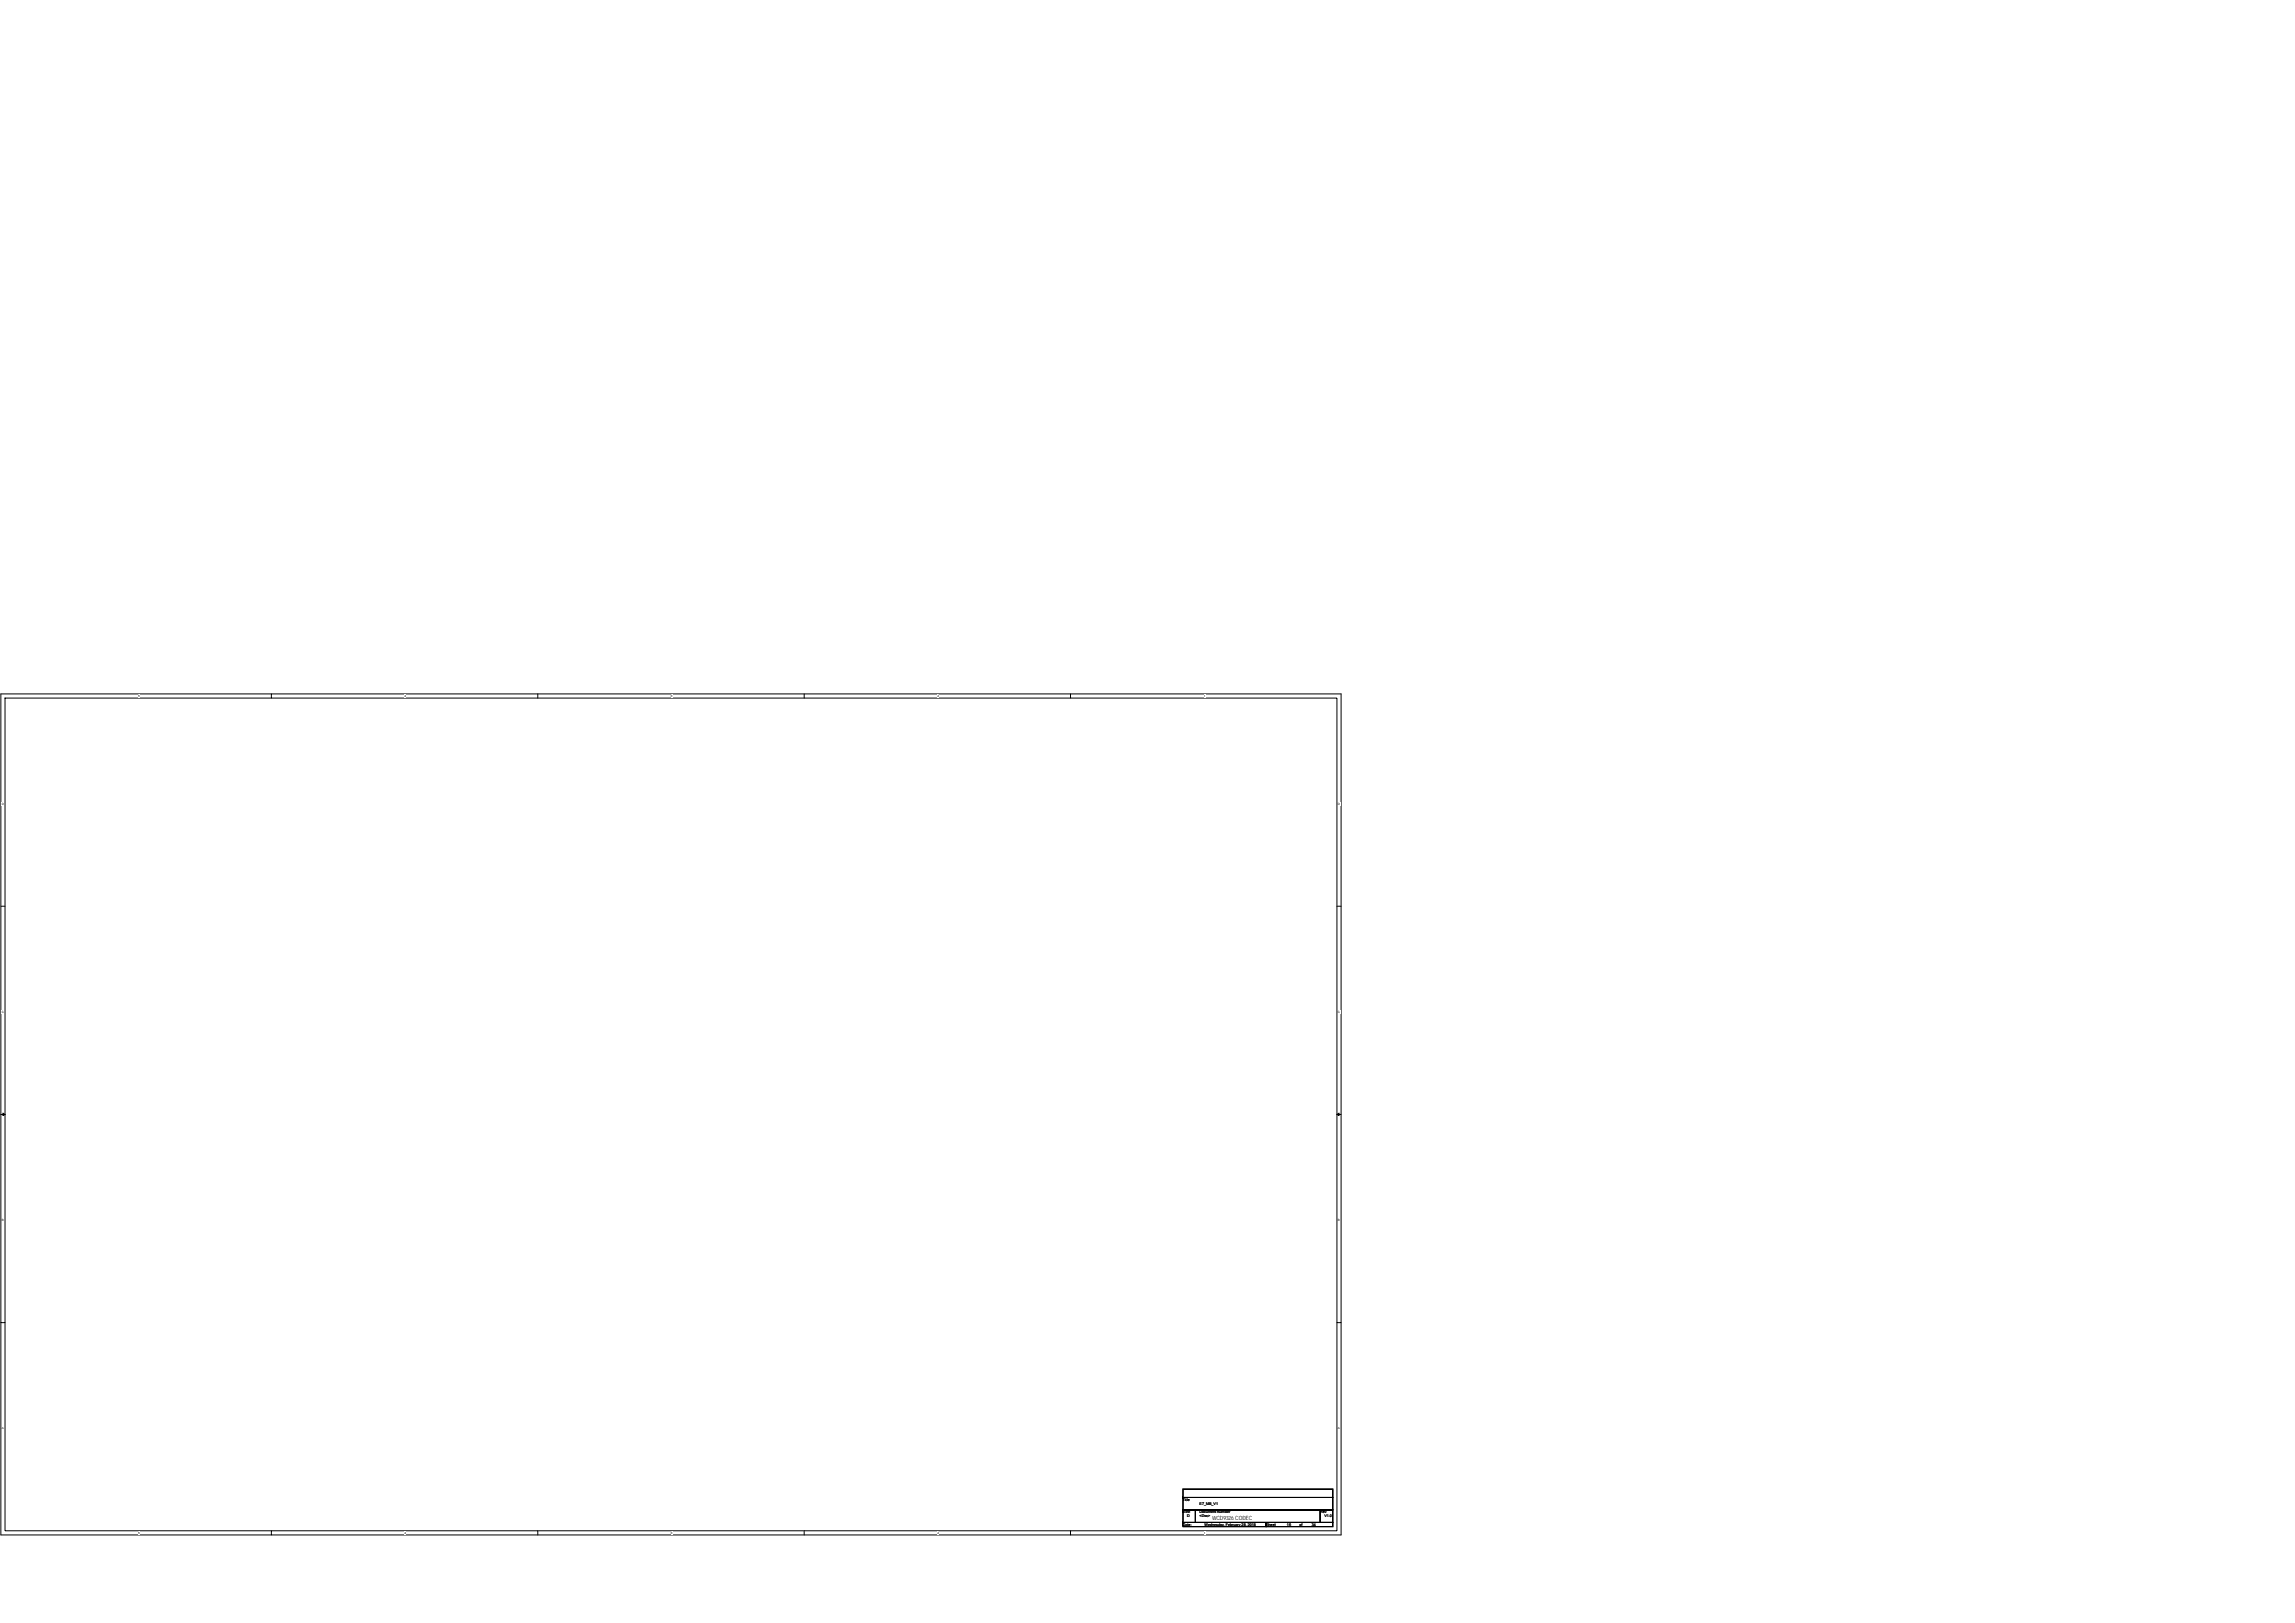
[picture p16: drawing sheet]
<svg xmlns="http://www.w3.org/2000/svg" width="420mm" height="297mm" viewBox="0 0 420 297" stroke-linecap="round" stroke-linejoin="round" font-family="sans-serif">
<defs><g id="words">
<text font-size="1.1" x="221.9" y="278.1">WCD9326 CODEC</text>
<g font-size=".7">
<text x="216.6" y="274.7">Title</text>
<text x="219.6" y="275.4">E7_MB_V1</text>
<text x="216.6" y="277">Size</text>
<text x="216.6" y="279.3">Date:</text>
<text x="217.3" y="277.7">D</text>
<text x="219.6" y="277">Document Number</text>
<text x="219.6" y="277.7">&lt;Doc&gt;</text>
<text x="220.5" y="279.3">Wednesday, February 28, 2018</text>
<text x="231.8" y="279.3">Sheet</text>
<text x="235.6" y="279.3">16</text>
<text x="237.9" y="279.3">of</text>
<text x="240.2" y="279.3">34</text>
<text x="241.7" y="277">Rev</text>
<text x="242.5" y="277.7">V1.0</text>
</g>
<g font-size=".5">
<text x="25.3" y="127.6">5</text>
<text x="74.1" y="127.6">4</text>
<text x="122.8" y="127.6">3</text>
<text x="171.6" y="127.6">2</text>
<text x="220.4" y="127.6">1</text>
<text x=".3" y="147.3">D</text>
<text x="245" y="147.3">D</text>
<text x=".3" y="185.4">C</text>
<text x="245" y="185.4">C</text>
<text x=".3" y="223.5">B</text>
<text x="245" y="223.5">B</text>
<text x=".3" y="261.6">A</text>
<text x="245" y="261.6">A</text>
<text x="25.3" y="280.7">5</text>
<text x="74.1" y="280.7">4</text>
<text x="122.8" y="280.7">3</text>
<text x="171.6" y="280.7">2</text>
<text x="220.4" y="280.7">1</text>
</g>
</g></defs>
<path d="M.2 127h245.3v153.9h-245.3zM.9 127.8h243.9v152.4h-243.9z" fill="none" stroke="#000" stroke-width=".18"/>
<g fill="#fff">
<path d="M25.3 127.1h.3v.6h-.3z"/>
<path d="M25.3 280.2h.3v.6h-.3z"/>
</g>
<path d="M49.7 127v.8M49.7 280.2v.7" fill="none" stroke="#000" stroke-width=".18"/>
<g fill="#fff">
<path d="M74.1 127.1h.3v.6h-.3z"/>
<path d="M74.1 280.2h.3v.6h-.3z"/>
</g>
<path d="M98.5 127v.8M98.5 280.2v.7" fill="none" stroke="#000" stroke-width=".18"/>
<g fill="#fff">
<path d="M122.8 127.1h.3v.6h-.3z"/>
<path d="M122.8 280.2h.3v.6h-.3z"/>
</g>
<path d="M147.2 127v.8M147.2 280.2v.7" fill="none" stroke="#000" stroke-width=".18"/>
<g fill="#fff">
<path d="M171.6 127.1h.3v.6h-.3z"/>
<path d="M171.6 280.2h.3v.6h-.3z"/>
</g>
<path d="M196 127v.8M196 280.2v.7" fill="none" stroke="#000" stroke-width=".18"/>
<g fill="#fff">
<path d="M220.4 127.1h.3v.6h-.3z"/>
<path d="M220.4 280.2h.3v.6h-.3z"/>
<path d="M.3 146.8h.4v.6h-.4z"/>
<path d="M245 146.8h.3v.6h-.3z"/>
<path d="M.3 184.9h.4v.6h-.4z"/>
<path d="M245 184.9h.3v.6h-.3z"/>
</g>
<path d="M.2 165.9h.7M244.8 165.9h.7" fill="none" stroke="#000" stroke-width=".18"/>
<g fill="#fff">
<path d="M.3 223h.4v.6h-.4z"/>
<path d="M245 223h.3v.6h-.3z"/>
</g>
<path d="M.2 204h.7M244.8 204h.7" fill="none" stroke="#000" stroke-width=".18"/>
<path d="M.5 203.7l.4 .3-.4 .2zM244.8 204l.3-.3v.5z" fill="#000" stroke="#000" stroke-width=".18"/>
<g fill="#fff">
<path d="M.3 261.1h.4v.6h-.4z"/>
<path d="M245 261.1h.3v.6h-.3z"/>
</g>
<path d="M.2 242.1h.7M244.8 242.1h.7M216.6 272.5h27.4v1.6h-27.4zM216.6 274.1h27.4v2.3h-27.4zM216.6 276.4h2.3v2.2h-2.3zM216.6 278.6h15.2v.8h-15.2zM218.9 276.4h22.8v2.2h-22.8zM231.8 278.6h12.2v.8h-12.2zM241.7 276.4h2.3v2.2h-2.3z" fill="none" stroke="#000" stroke-width=".18"/>
<use href="#words"/>
</svg>
